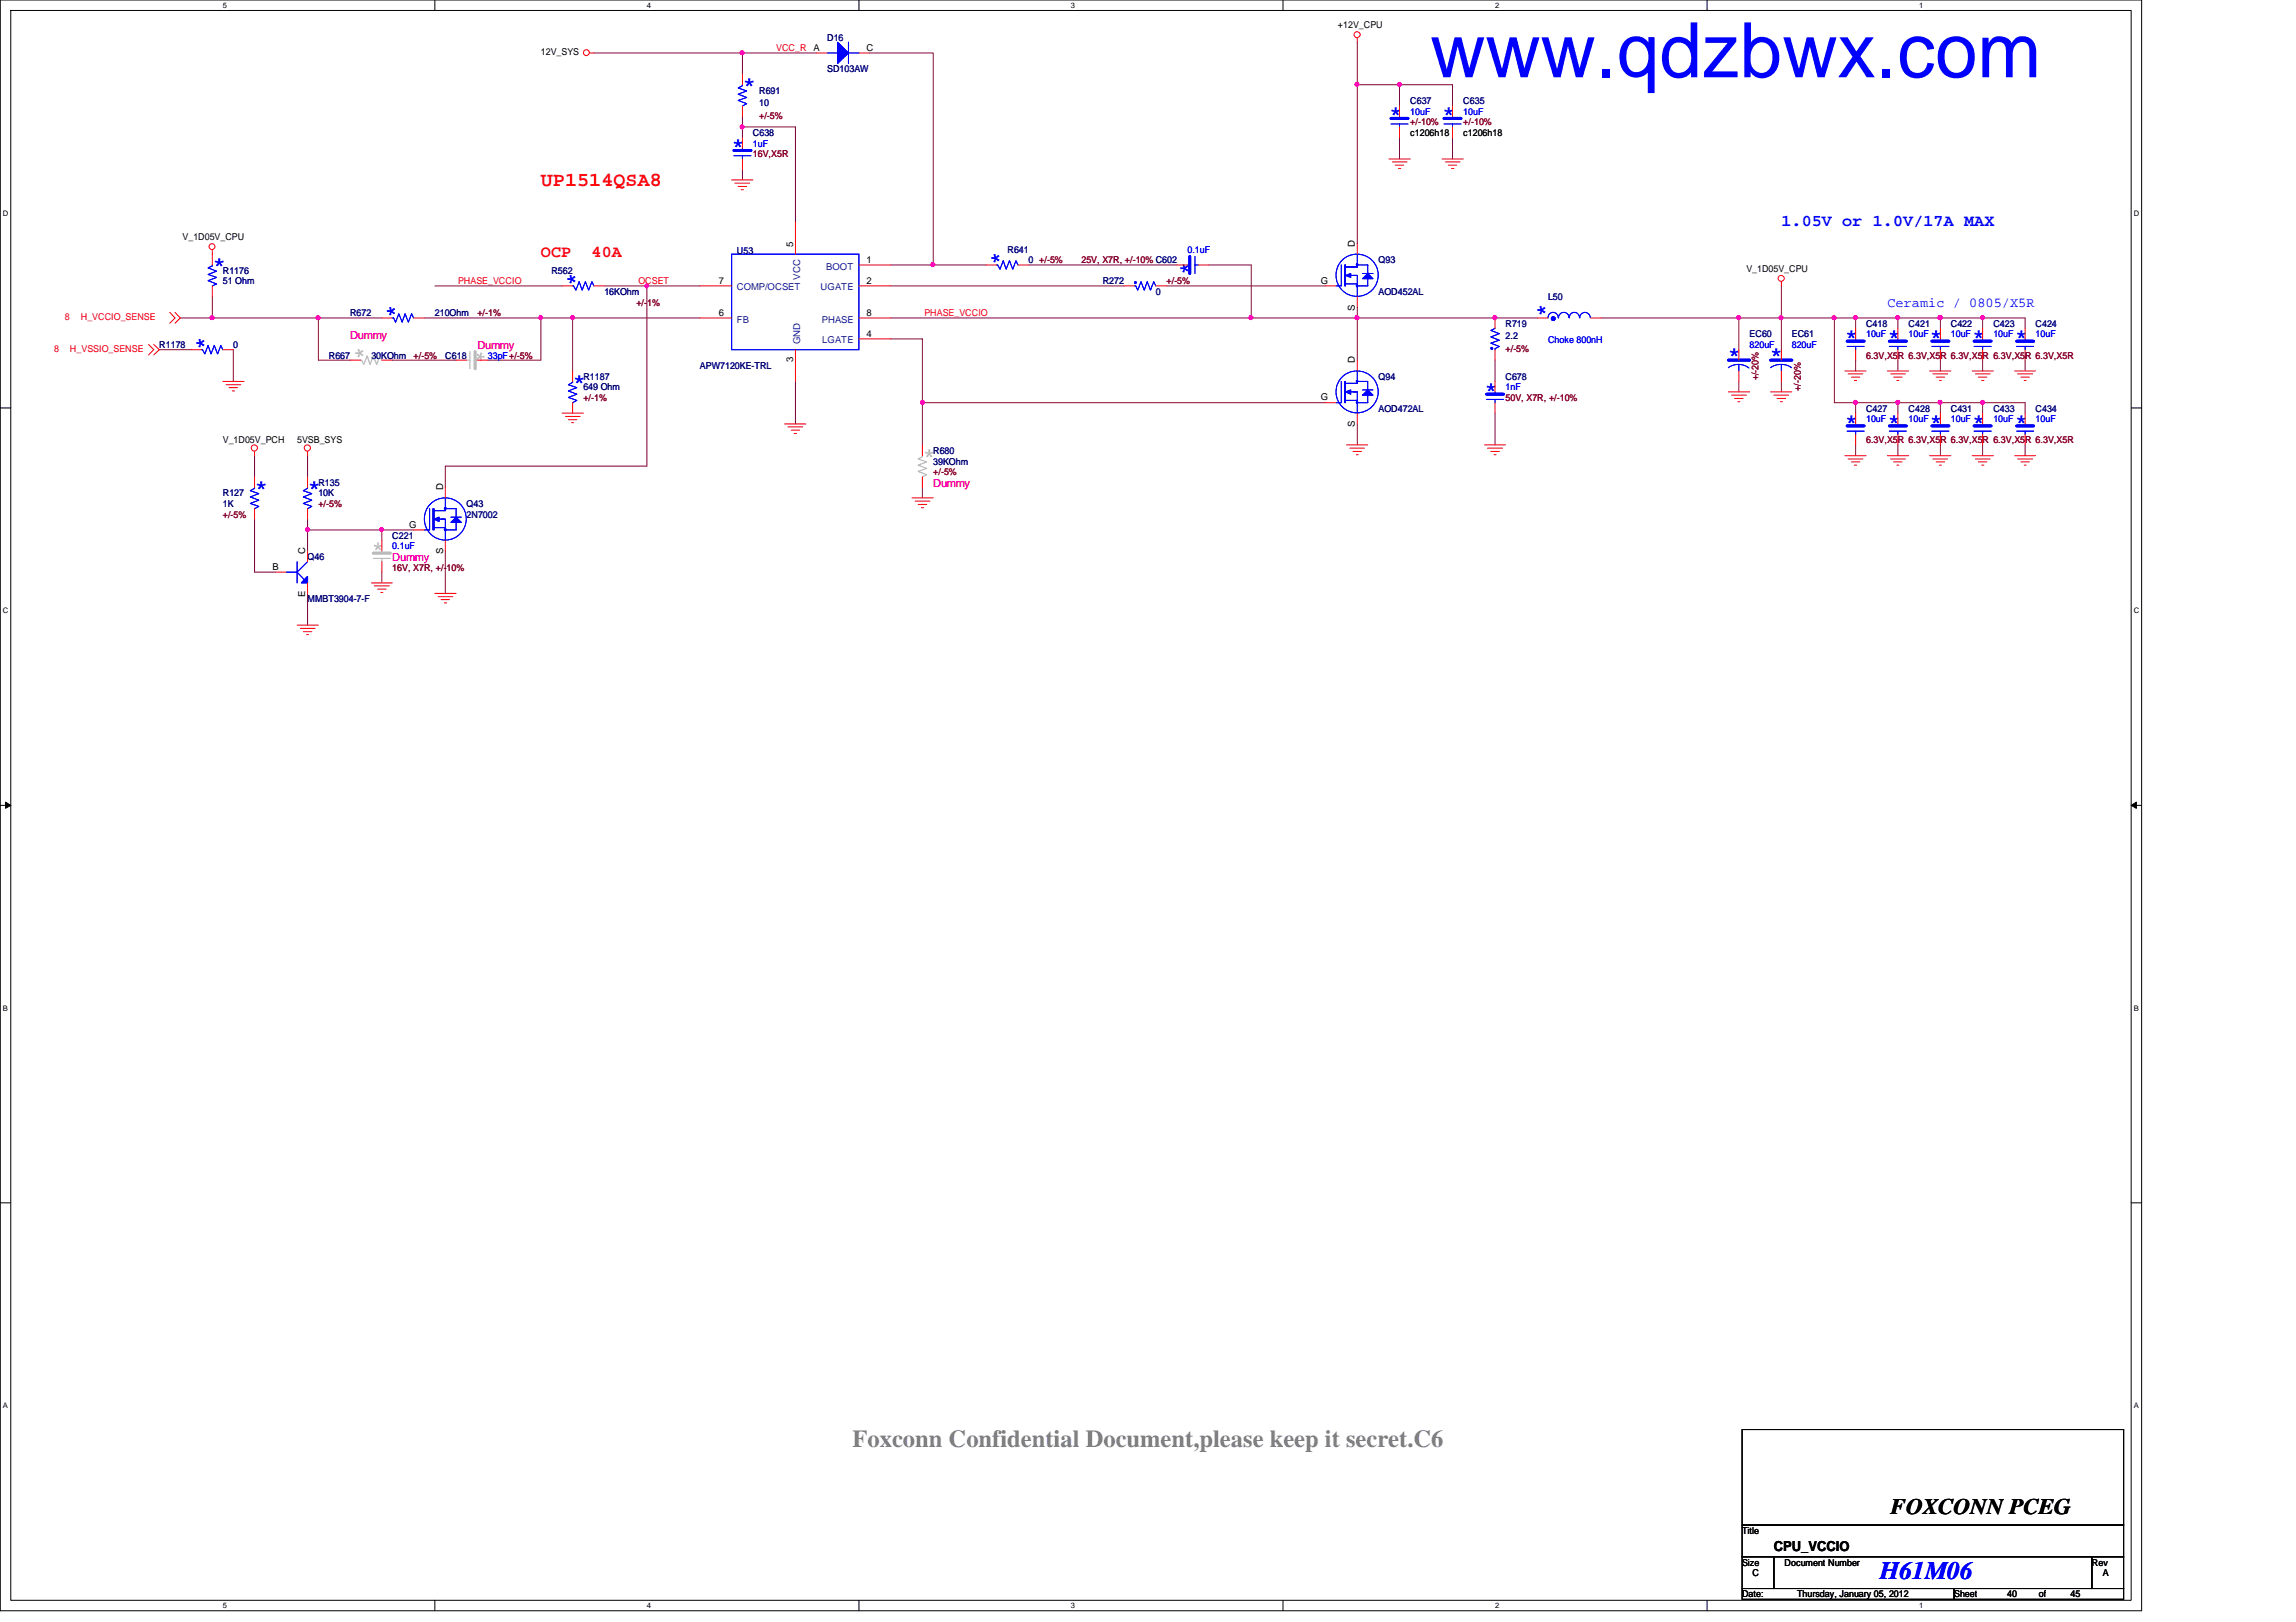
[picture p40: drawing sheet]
<svg xmlns="http://www.w3.org/2000/svg" width="297mm" height="210mm" viewBox="0 0 297 210" stroke-linecap="round" stroke-linejoin="round" font-family="sans-serif">
<defs><g id="words">
<text font-size="9.9" fill="#00f" x="185" y="10">www.qdzbwx.com</text>
<text font-size="3.3" fill="#00f" x="243.2" y="204.4">H61M06</text>
<text font-size="3.2" fill="#808080" x="110.3" y="187.3">Foxconn Confidential Document,please keep it secret.C6</text>
<g font-size="2.9" fill="#00f">
<text x="96.1" y="11.9">*</text>
<text x="179.7" y="15.7">*</text>
<text x="186.6" y="15.7">*</text>
<text x="94.7" y="19.8">*</text>
<text x="27.5" y="35.2">*</text>
<text x="130" y="34.3" transform="rotate(-90 130 34.3)">*</text>
<text x="154.5" y="35.6" transform="rotate(-90 154.5 35.6)">*</text>
<text x="51.9" y="41.1" transform="rotate(-90 51.9 41.1)">*</text>
<text x="75.2" y="37" transform="rotate(-90 75.2 37)">*</text>
<text x="200.7" y="41" transform="rotate(-90 200.7 41)">*</text>
<text x="27.2" y="45.3" transform="rotate(-90 27.2 45.3)">*</text>
<text x="223.5" y="46.9">*</text>
<text x="228.9" y="46.9">*</text>
<text x="238.7" y="44.5">*</text>
<text x="244.2" y="44.5">*</text>
<text x="249.6" y="44.5">*</text>
<text x="255.1" y="44.5">*</text>
<text x="260.6" y="44.5">*</text>
<text x="74.1" y="50.3">*</text>
<text x="192.1" y="51.4">*</text>
<text x="238.7" y="55.5">*</text>
<text x="244.2" y="55.5">*</text>
<text x="249.6" y="55.5">*</text>
<text x="255.1" y="55.5">*</text>
<text x="260.6" y="55.5">*</text>
<text x="32.9" y="64">*</text>
<text x="39.8" y="64">*</text>
</g>
<g font-size="2.9" fill="#c0c0c0">
<text x="47.7" y="46.6" transform="rotate(-90 47.7 46.6)">*</text>
<text x="60.9" y="45.3" transform="rotate(90 60.9 45.3)">*</text>
<text x="119.3" y="59.9">*</text>
<text x="48" y="72">*</text>
</g>
<text font-size="2.9" x="244.6" y="195.9">FOXCONN PCEG</text>
<text font-size="2.6" fill="#f00" x="70" y="24">UP1514QSA8</text>
<text font-size="2.2" fill="#00f" x="230.5" y="29.2">1.05V or 1.0V/17A MAX</text>
<g font-size="2.2" fill="#f00">
<text x="70" y="33.3">OCP</text>
<text x="76.5" y="33.3">40A</text>
</g>
<text font-size="1.8" fill="#00f" x="244.2" y="39.8">Ceramic / 0805/X5R</text>
<text font-size="1.8" x="229.5" y="200.7">CPU_VCCIO</text>
<g font-size="1.4" fill="#ff0080">
<text x="45.3" y="43.8">Dummy</text>
<text x="61.8" y="45.2">Dummy</text>
<text x="120.7" y="63">Dummy</text>
</g>
<text font-size="1.4" fill="#f0f" x="50.8" y="72.6">Dummy</text>
<g font-size="1.2" fill="#000080">
<text x="107" y="5.2">D16</text>
<text x="107" y="9.4">SD103AW</text>
<text x="97.4" y="17.6">C638</text>
<text x="98.2" y="12.1">R691</text>
<text x="98.2" y="13.8">10</text>
<text x="182.5" y="13.5">C637</text>
<text x="189.3" y="13.5">C635</text>
<text x="28.8" y="35.4">R1176</text>
<text x="71.3" y="35.4">R562</text>
<text x="95.3" y="32.8">U53</text>
<text x="130.3" y="32.7">R641</text>
<text x="133.1" y="34">0 +/-5%</text>
<text x="178.3" y="34">Q93</text>
<text x="28.8" y="36.8">51 Ohm</text>
<text x="45.3" y="40.9">R672</text>
<text x="56.3" y="40.9">210Ohm</text>
<text x="78.2" y="38.1">16KOhm</text>
<text x="142.7" y="36.8">R272</text>
<text x="149.5" y="38.1">0</text>
<text x="178.3" y="38.1">AOD452AL</text>
<text x="200.3" y="38.9">L50</text>
<text x="20.6" y="45">R1178</text>
<text x="30.2" y="45">0</text>
<text x="42.5" y="46.4">R667</text>
<text x="48" y="46.4">30KOhm</text>
<text x="57.6" y="46.4">C618</text>
<text x="90.5" y="47.8">APW7120KE-TRL</text>
<text x="194.8" y="42.3">R719</text>
<text x="194.8" y="43.9">2.2</text>
<text x="226.4" y="43.6">EC60</text>
<text x="231.8" y="43.6">EC61</text>
<text x="241.4" y="42.3">C418</text>
<text x="246.9" y="42.3">C421</text>
<text x="252.4" y="42.3">C422</text>
<text x="257.9" y="42.3">C423</text>
<text x="263.4" y="42.3">C424</text>
<text x="75.5" y="49.1">R1187</text>
<text x="75.5" y="50.5">649 Ohm</text>
<text x="178.3" y="49.1">Q94</text>
<text x="178.3" y="53.3">AOD472AL</text>
<text x="194.8" y="49.1">C678</text>
<text x="241.4" y="53.3">C427</text>
<text x="246.9" y="53.3">C428</text>
<text x="252.4" y="53.3">C431</text>
<text x="257.9" y="53.3">C433</text>
<text x="263.4" y="53.3">C434</text>
<text x="120.7" y="58.7">R680</text>
<text x="28.8" y="64.2">R127</text>
<text x="28.8" y="65.6">1K</text>
<text x="41.2" y="62.9">R135</text>
<text x="41.2" y="64.2">10K</text>
<text x="60.4" y="65.6">Q43</text>
<text x="120.7" y="60.1">39KOhm</text>
<text x="50.8" y="69.7">C221</text>
<text x="60.4" y="67">2N7002</text>
<text x="39.8" y="72.4">Q46</text>
<text x="39.8" y="77.9">MMBT3904-7-F</text>
</g>
<g font-size="1.2">
<text x="173.1" y="3.6">+12V_CPU</text>
<text x="70" y="7.2">12V_SYS</text>
<text x="105.2" y="6.6">A</text>
<text x="112.1" y="6.6">C</text>
<text x="182.5" y="17.6">c1206h18</text>
<text x="189.3" y="17.6">c1206h18</text>
<text x="23.6" y="31">V_1D05V_CPU</text>
<text x="102.6" y="31.9" transform="rotate(-90 102.6 31.9)">5</text>
<text x="112.1" y="34">1</text>
<text x="175.3" y="31.9" transform="rotate(-90 175.3 31.9)">D</text>
<text x="225.9" y="35.1">V_1D05V_CPU</text>
<text x="93" y="36.7">7</text>
<text x="93" y="40.9">6</text>
<text x="112.1" y="40.9">8</text>
<text x="112.1" y="36.7">2</text>
<text x="170.9" y="36.7">G</text>
<text x="175.3" y="40.2" transform="rotate(-90 175.3 40.2)">S</text>
<text x="102.6" y="46.9" transform="rotate(-90 102.6 46.9)">3</text>
<text x="112.1" y="43.6">4</text>
<text x="175.3" y="47" transform="rotate(-90 175.3 47)">D</text>
<text x="170.9" y="51.8">G</text>
<text x="28.8" y="57.4">V_1D05V_PCH</text>
<text x="38.4" y="57.4">5VSB_SYS</text>
<text x="175.3" y="55.3" transform="rotate(-90 175.3 55.3)">S</text>
<text x="57.3" y="63.5" transform="rotate(-90 57.3 63.5)">D</text>
<text x="39.5" y="71.7" transform="rotate(-90 39.5 71.7)">C</text>
<text x="53" y="68.3">G</text>
<text x="57.3" y="71.8" transform="rotate(-90 57.3 71.8)">S</text>
<text x="35.3" y="73.7">B</text>
<text x="39.5" y="77.3" transform="rotate(-90 39.5 77.3)">E</text>
<text x="225.4" y="198.5">Title</text>
<text x="225.4" y="202.6">Size</text>
<text x="230.9" y="202.6">Document Number</text>
<text x="270.6" y="202.6">Rev</text>
<text x="225.4" y="206.7">Date:</text>
<text x="226.7" y="204">C</text>
<text x="232.5" y="206.7">Thursday, January 05, 2012</text>
<text x="252.8" y="206.7">Sheet</text>
<text x="259.7" y="206.7">40</text>
<text x="263.8" y="206.7">of</text>
<text x="267.9" y="206.7">45</text>
<text x="272" y="204">A</text>
</g>
<g font-size="1.2" fill="#f00">
<text x="100.4" y="6.6">VCC_R</text>
<text x="8.4" y="41.4">8</text>
<text x="10.5" y="41.4">H_VCCIO_SENSE</text>
<text x="59.3" y="36.7">PHASE_VCCIO</text>
<text x="82.6" y="36.7">OCSET</text>
<text x="119.6" y="40.9">PHASE_VCCIO</text>
<text x="7" y="45.6">8</text>
<text x="9.1" y="45.6">H_VSSIO_SENSE</text>
</g>
<g font-size="1.2" fill="#800000">
<text x="98.2" y="15.4">+/-5%</text>
<text x="182.5" y="16.2">+/-10%</text>
<text x="189.3" y="16.2">+/-10%</text>
<text x="97.4" y="20.3">16V,X5R</text>
<text x="139.9" y="34">25V, X7R, +/-10% C602</text>
<text x="61.8" y="40.9">+/-1%</text>
<text x="82.3" y="39.5">+/-1%</text>
<text x="150.9" y="36.8">+/-5%</text>
<text x="53.5" y="46.4">+/-5%</text>
<text x="194.8" y="45.6">+/-5%</text>
<text x="241.4" y="46.4">6.3V,X5R 6.3V,X5R 6.3V,X5R 6.3V,X5R 6.3V,X5R</text>
<text x="75.5" y="51.9">+/-1%</text>
<text x="194.8" y="51.9">50V, X7R, +/-10%</text>
<text x="227.5" y="49.2" transform="rotate(-90 227.5 49.2)">+/-20%</text>
<text x="233" y="50.6" transform="rotate(-90 233 50.6)">+/-20%</text>
<text x="241.4" y="57.4">6.3V,X5R 6.3V,X5R 6.3V,X5R 6.3V,X5R 6.3V,X5R</text>
<text x="41.2" y="65.6">+/-5%</text>
<text x="120.7" y="61.5">+/-5%</text>
<text x="28.8" y="67">+/-5%</text>
<text x="50.8" y="73.8">16V, X7R, +/-10%</text>
</g>
<g font-size="1.2" fill="#00f">
<text x="182.5" y="14.9">10uF</text>
<text x="189.3" y="14.9">10uF</text>
<text x="97.4" y="19">1uF</text>
<text x="153.6" y="32.7">0.1uF</text>
<text x="63.1" y="46.4">33pF+/-5%</text>
<text x="200.3" y="44.4">Choke 800nH</text>
<text x="226.4" y="45">820uF</text>
<text x="231.8" y="45">820uF</text>
<text x="241.4" y="43.6">10uF</text>
<text x="246.9" y="43.6">10uF</text>
<text x="252.4" y="43.6">10uF</text>
<text x="257.9" y="43.6">10uF</text>
<text x="263.4" y="43.6">10uF</text>
<text x="194.8" y="50.5">1nF</text>
<text x="241.4" y="54.6">10uF</text>
<text x="246.9" y="54.6">10uF</text>
<text x="252.4" y="54.6">10uF</text>
<text x="257.9" y="54.6">10uF</text>
<text x="263.4" y="54.6">10uF</text>
<text x="50.8" y="71.1">0.1uF</text>
</g>
<g font-size="1.2" fill="#004080">
<text x="106.9" y="34.9">BOOT</text>
<text x="95.3" y="37.6">COMP/OCSET</text>
<text x="95.3" y="41.7">FB</text>
<text x="103.5" y="36.2" transform="rotate(-90 103.5 36.2)">VCC</text>
<text x="106.2" y="37.6">UGATE</text>
<text x="106.3" y="41.7">PHASE</text>
<text x="103.5" y="44.6" transform="rotate(-90 103.5 44.6)">GND</text>
<text x="106.4" y="44.4">LGATE</text>
</g>
<g font-size="1">
<text x="28.8" y="1">5</text>
<text x="83.7" y="1">4</text>
<text x="138.6" y="1">3</text>
<text x="193.4" y="1">2</text>
<text x="248.3" y="1">1</text>
<text x=".4" y="27.9">D</text>
<text x="276.1" y="27.9">D</text>
<text x=".4" y="79.4">C</text>
<text x="276.1" y="79.4">C</text>
<text x=".4" y="130.8">B</text>
<text x="276.1" y="130.8">B</text>
<text x=".4" y="182.2">A</text>
<text x="276.1" y="182.2">A</text>
<text x="28.8" y="208.1">5</text>
<text x="83.7" y="208.1">4</text>
<text x="138.6" y="208.1">3</text>
<text x="193.4" y="208.1">2</text>
<text x="248.3" y="208.1">1</text>
</g>
</g></defs>
<path d="M0 0h277.1v208.4h-277.1zM1.4 1.4h274.3v205.7h-274.3z" fill="none" stroke="#000" stroke-width=".13"/>
<g fill="#fff">
<path d="M28.8 .1h.6v1.1h-.6z"/>
<path d="M28.8 207.2h.6v1.1h-.6z"/>
</g>
<path d="M56.3 0v1.4M56.3 207.1v1.3" fill="none" stroke="#000" stroke-width=".13"/>
<g fill="#fff">
<path d="M83.7 .1h.5v1.1h-.5z"/>
<path d="M83.7 207.2h.5v1.1h-.5z"/>
</g>
<path d="M111.1 0v1.4M111.1 207.1v1.3" fill="none" stroke="#000" stroke-width=".13"/>
<g fill="#fff">
<path d="M138.6 .1h.5v1.1h-.5z"/>
<path d="M138.6 207.2h.5v1.1h-.5z"/>
</g>
<path d="M166 0v1.4M166 207.1v1.3" fill="none" stroke="#000" stroke-width=".13"/>
<g fill="#fff">
<path d="M193.4 .1h.6v1.1h-.6z"/>
<path d="M193.4 207.2h.6v1.1h-.6z"/>
</g>
<path d="M220.8 0v1.4M220.8 207.1v1.3" fill="none" stroke="#000" stroke-width=".13"/>
<g fill="#fff">
<path d="M248.3 .1h.5v1.1h-.5z"/>
<path d="M248.3 207.2h.5v1.1h-.5z"/>
<path d="M.4 27.1h.7v1.1h-.7z"/>
<path d="M276.1 27.1h.7v1.1h-.7z"/>
<path d="M.4 78.5h.7v1.1h-.7z"/>
<path d="M276.1 78.5h.7v1.1h-.7z"/>
</g>
<path d="M0 52.8h1.4M275.7 52.8h1.4" fill="none" stroke="#000" stroke-width=".13"/>
<g fill="#fff">
<path d="M.4 129.9h.6v1.1h-.6z"/>
<path d="M276.1 129.9h.6v1.1h-.6z"/>
</g>
<path d="M0 104.2h1.4M.7 103.8l.7 .4-.7 .4zM275.7 104.2h1.4M275.7 104.2l.7-.4v.8z" fill="none" stroke="#000" stroke-width=".13"/>
<path d="M.7 103.8l.7 .4-.7 .4zM275.7 104.2l.7-.4v.8z" fill="#000"/>
<g fill="#fff">
<path d="M.4 181.4h.6v1.1h-.6z"/>
<path d="M276.1 181.4h.6v1.1h-.6z"/>
</g>
<path d="M0 155.7h1.4M275.7 155.7h1.4" fill="none" stroke="#000" stroke-width=".13"/>
<path d="M240.1 41.1v1.4M251 41.1h11v1.4M256.5 46.6v1.4" fill="none" stroke="#800040" stroke-width=".13"/>
<circle cx="256.5" cy="41.1" r=".26" fill="#f0f"/>
<circle cx="256.5" cy="41.1" r=".26" fill="none" stroke="#f0f" stroke-width=".13"/>
<circle cx="251" cy="41.1" r=".26" fill="#f0f"/>
<circle cx="251" cy="41.1" r=".26" fill="none" stroke="#f0f" stroke-width=".13"/>
<path d="M240.1 46.6v1.4M240.1 41.1h5.4M256.5 41.1v1.4M262 46.6v1.4" fill="none" stroke="#800040" stroke-width=".13"/>
<circle cx="245.5" cy="41.1" r=".26" fill="#f0f"/>
<circle cx="245.5" cy="41.1" r=".26" fill="none" stroke="#f0f" stroke-width=".13"/>
<circle cx="240" cy="41.1" r=".26" fill="#f0f"/>
<circle cx="240" cy="41.1" r=".26" fill="none" stroke="#f0f" stroke-width=".13"/>
<path d="M245.5 41.1v1.4M245.5 46.6v1.4M251 46.6v1.4M251 41.1v1.4" fill="none" stroke="#800040" stroke-width=".13"/>
<circle cx="251" cy="41.1" r=".26" fill="#f0f"/>
<circle cx="251" cy="41.1" r=".26" fill="none" stroke="#f0f" stroke-width=".13"/>
<path d="M96.1 16.4v1.4M56.3 37h16.4M115.2 37h30.2M175.6 39.8v1.3M115.2 41.1h46.7M119.3 43.9v8.2M193.4 46.6v2.8M245.5 41.1h5.5" fill="none" stroke="#800040" stroke-width=".13"/>
<circle cx="96" cy="16.4" r=".26" fill="#f0f"/>
<circle cx="96" cy="16.4" r=".26" fill="none" stroke="#f0f" stroke-width=".13"/>
<path d="M76.8 6.9h19.3v2.7M96.1 6.9h9.5M102.9 16.4v12.4M112.5 6.9h8.2v27.4h-5.5M96.1 21.9v1.4M102.9 49.4v5.5M115.2 43.9h4.1M175.6 41.1v5.5" fill="none" stroke="#800040" stroke-width=".13"/>
<circle cx="96" cy="6.8" r=".26" fill="#f0f"/>
<circle cx="96" cy="6.8" r=".26" fill="none" stroke="#f0f" stroke-width=".13"/>
<path d="M54.9 41.1h15.1v5.5M74.1 41.1h16.4" fill="none" stroke="#800040" stroke-width=".13"/>
<circle cx="74.1" cy="41.1" r=".26" fill="#f0f"/>
<circle cx="74.1" cy="41.1" r=".26" fill="none" stroke="#f0f" stroke-width=".13"/>
<path d="M49.4 41.1h-8.2v5.5h4.1" fill="none" stroke="#800040" stroke-width=".13"/>
<circle cx="41.1" cy="41.1" r=".26" fill="#f0f"/>
<circle cx="41.1" cy="41.1" r=".26" fill="none" stroke="#f0f" stroke-width=".13"/>
<path d="M193.4 41.1h5.5" fill="none" stroke="#800040" stroke-width=".13"/>
<path d="M193.2 40.9h.2l.2 .1-.1 .3-.1 .1-.2-.1z" fill-rule="evenodd" fill="#f0f"/>
<path d="M193.2 40.9h.2l.2 .1-.1 .3-.1 .1-.2-.1z" fill="none" stroke="#f0f" stroke-width=".13"/>
<path d="M96.1 15.1v1.3h6.8M83.7 37h6.8M161.9 34.3v6.8M50.8 46.6h8.2M63.1 46.6h6.9M175.6 41.1h17.8M175.6 54.9v2.7" fill="none" stroke="#800040" stroke-width=".13"/>
<path d="M193.2 40.9h.2l.2 .1-.1 .3-.1 .1-.2-.1z" fill-rule="evenodd" fill="#f0f"/>
<path d="M193.2 40.9h.2l.2 .1-.1 .3-.1 .1-.2-.1z" fill="none" stroke="#f0f" stroke-width=".13"/>
<path d="M161.9 41.1h13.7" fill="none" stroke="#800040" stroke-width=".13"/>
<circle cx="161.8" cy="41.1" r=".26" fill="#f0f"/>
<circle cx="161.8" cy="41.1" r=".26" fill="none" stroke="#f0f" stroke-width=".13"/>
<circle cx="175.6" cy="41.1" r=".26" fill="#f0f"/>
<circle cx="175.6" cy="41.1" r=".26" fill="none" stroke="#f0f" stroke-width=".13"/>
<path d="M175.6 11v20.5M150.9 37h20.6" fill="none" stroke="#800040" stroke-width=".13"/>
<circle cx="175.6" cy="10.9" r=".26" fill="#f0f"/>
<circle cx="175.6" cy="10.9" r=".26" fill="none" stroke="#f0f" stroke-width=".13"/>
<path d="M175.6 11h12.3" fill="none" stroke="#800040" stroke-width=".13"/>
<circle cx="181.1" cy="10.9" r=".26" fill="#f0f"/>
<circle cx="181.1" cy="10.9" r=".26" fill="none" stroke="#f0f" stroke-width=".13"/>
<path d="M181.1 11v2.7M181.1 17.8v2.8M187.9 17.8v2.8M187.9 11v2.7M230.5 37v4.1M119.3 52.1h52.2M193.4 53.5v4.1" fill="none" stroke="#800040" stroke-width=".13"/>
<circle cx="119.3" cy="52.1" r=".26" fill="#f0f"/>
<circle cx="119.3" cy="52.1" r=".26" fill="none" stroke="#f0f" stroke-width=".13"/>
<path d="M175.6 5.5v5.5M27.5 38.4v2.7h13.7M133.1 34.3h19.2M156.4 34.3h5.5M20.6 45.3h4.1M30.2 45.3v4.1" fill="none" stroke="#800040" stroke-width=".13"/>
<circle cx="27.4" cy="41.1" r=".26" fill="#f0f"/>
<circle cx="27.4" cy="41.1" r=".26" fill="none" stroke="#f0f" stroke-width=".13"/>
<path d="M23.3 41.1h4.2M225 49.4v1.3M230.5 49.4v1.3M230.5 41.1v4.2" fill="none" stroke="#800040" stroke-width=".13"/>
<circle cx="230.4" cy="41.1" r=".26" fill="#f0f"/>
<circle cx="230.4" cy="41.1" r=".26" fill="none" stroke="#f0f" stroke-width=".13"/>
<path d="M225 41.1v4.2" fill="none" stroke="#800040" stroke-width=".13"/>
<circle cx="225" cy="41.1" r=".26" fill="#f0f"/>
<circle cx="225" cy="41.1" r=".26" fill="none" stroke="#f0f" stroke-width=".13"/>
<path d="M83.7 37v23.3M207.1 41.1h23.4" fill="none" stroke="#800040" stroke-width=".13"/>
<path d="M83.5 36.8l.1-.1 .3 .2-.1 .3-.2 .1-.1-.1z" fill-rule="evenodd" fill="#f0f"/>
<path d="M83.5 36.8l.1-.1 .3 .2-.1 .3-.2 .1-.1-.1z" fill="none" stroke="#f0f" stroke-width=".13"/>
<path d="M78.2 37h5.5M39.8 68.6v2.7M57.6 60.3h26.1" fill="none" stroke="#800040" stroke-width=".13"/>
<circle cx="39.8" cy="68.5" r=".26" fill="#f0f"/>
<circle cx="39.8" cy="68.5" r=".26" fill="none" stroke="#f0f" stroke-width=".13"/>
<path d="M32.9 59v2.7M39.8 59v2.7M32.9 74h2.8M39.8 67.2v1.4M49.4 74v1.4M53.5 68.6h-4.1v1.3M57.6 71.3v5.5M57.6 60.3v2.8" fill="none" stroke="#800040" stroke-width=".13"/>
<path d="M49.2 68.3h.2l.2 .1-.1 .3-.1 .1-.2-.1z" fill-rule="evenodd" fill="#f0f"/>
<path d="M49.2 68.3h.2l.2 .1-.1 .3-.1 .1-.2-.1z" fill="none" stroke="#f0f" stroke-width=".13"/>
<path d="M240.1 41.1h-2.8v11M240.1 57.6v1.4M245.5 57.6v1.4M251 57.6v1.4M256.5 57.6v1.4M262 57.6v1.4M32.9 67.2v6.8M39.8 68.6h9.6M39.8 76.8v4.1" fill="none" stroke="#800040" stroke-width=".13"/>
<circle cx="237.3" cy="41.1" r=".26" fill="#f0f"/>
<circle cx="237.3" cy="41.1" r=".26" fill="none" stroke="#f0f" stroke-width=".13"/>
<path d="M230.5 41.1h6.8M237.3 52.1h2.8M256.5 52.1v1.4M262 52.1v1.4" fill="none" stroke="#800040" stroke-width=".13"/>
<circle cx="256.5" cy="52.1" r=".26" fill="#f0f"/>
<circle cx="256.5" cy="52.1" r=".26" fill="none" stroke="#f0f" stroke-width=".13"/>
<path d="M251 52.1v1.4M256.5 52.1h5.5" fill="none" stroke="#800040" stroke-width=".13"/>
<circle cx="251" cy="52.1" r=".26" fill="#f0f"/>
<circle cx="251" cy="52.1" r=".26" fill="none" stroke="#f0f" stroke-width=".13"/>
<path d="M245.5 52.1v1.4M251 52.1h5.5" fill="none" stroke="#800040" stroke-width=".13"/>
<circle cx="245.5" cy="52.1" r=".26" fill="#f0f"/>
<circle cx="245.5" cy="52.1" r=".26" fill="none" stroke="#f0f" stroke-width=".13"/>
<path d="M240.1 52.1v1.4M245.5 52.1h5.5" fill="none" stroke="#800040" stroke-width=".13"/>
<circle cx="240" cy="52.1" r=".26" fill="#f0f"/>
<circle cx="240" cy="52.1" r=".26" fill="none" stroke="#f0f" stroke-width=".13"/>
<path d="M70 41.1h4.1v6.9M240.1 52.1h5.4" fill="none" stroke="#800040" stroke-width=".13"/>
<path d="M69.8 40.9h.1l.2 .1v.3l-.2 .1-.1-.1z" fill-rule="evenodd" fill="#f0f"/>
<path d="M69.8 40.9h.1l.2 .1v.3l-.2 .1-.1-.1z" fill="none" stroke="#f0f" stroke-width=".13"/>
<path d="M120.7 34.3h6.9" fill="none" stroke="#800040" stroke-width=".13"/>
<circle cx="120.7" cy="34.2" r=".26" fill="#f0f"/>
<circle cx="120.7" cy="34.2" r=".26" fill="none" stroke="#f0f" stroke-width=".13"/>
<path d="M119.3 52.1v5.5M119.3 63.1v1.3" fill="none" stroke="#800040" stroke-width=".13"/>
<g fill="none" stroke="#f00" stroke-width=".13">
<path d="M76.3 6.9h.5M96.1 17.8v1.4M175.6 4.9v.6M27.5 32.3v.6M94.7 23.3h2.7M95.1 23.7h1.9M95.5 24.1h1.1M95.9 24.6h.3M96.1 20.6v1.3M179.7 20.6h2.8M180.1 21h1.9M180.5 21.4h1.1"/>
<path d="M180.9 21.8h.3M186.6 20.6h2.7M187 21h1.9M187.4 21.4h1.1M187.8 21.8h.3M230.5 36.4v.6M19.2 44.6l.7 .7-.7 .6M19.9 44.6l.7 .7-.7 .6M22 40.4l.6 .7-.6 .7M22.6 40.4l.7 .7-.7 .7M28.8 49.4h2.8M29.2 49.8h2"/>
<path d="M29.6 50.2h1.1M30.1 50.6h.2M32.9 58.4v.6M39.8 58.4v.6M72.7 53.5h2.8M73.1 53.9h2M73.5 54.3h1.1M74 54.7h.2M101.5 54.9h2.8M101.9 55.2h1.9M102.4 55.7h1.1M102.7 56.1h.3"/>
<path d="M174.2 57.6h2.7M174.6 58h1.9M175 58.4h1.1M175.5 58.8h.2M192.1 57.6h2.7M192.4 58h2M192.9 58.4h1.1M193.3 58.8h.2M223.6 50.7h2.8M224 51.1h1.9M224.4 51.6h1.1M224.8 52h.3"/>
<path d="M229.1 50.7h2.7M229.5 51.1h1.9M229.9 51.6h1.1M230.3 52h.3M238.7 48h2.7M238.7 59h2.7M239.1 48.4h1.9M239.1 59.4h1.9M239.5 48.8h1.1M239.5 59.8h1.1M239.9 49.2h.3M244.2 48h2.7"/>
<path d="M244.2 59h2.7M244.6 48.4h1.9M244.6 59.4h1.9M245 48.8h1.1M245 59.8h1.1M245.4 49.2h.3M249.6 48h2.8M249.6 59h2.8M250.1 48.4h1.9M250.1 59.4h1.9M250.5 48.8h1.1M250.5 59.8h1.1"/>
<path d="M250.9 49.2h.3M255.1 48h2.8M255.1 59h2.8M255.6 48.4h1.9M255.6 59.4h1.9M255.9 48.8h1.1M255.9 59.8h1.1M256.4 49.2h.3M260.6 48h2.8M260.6 59h2.8M261 48.4h2M261 59.4h2"/>
<path d="M261.4 48.8h1.1M261.4 59.8h1.1M261.9 49.2h.2M48 75.4h2.8M48.4 75.8h2M48.8 76.2h1.1M49.3 76.7h.2M56.3 76.8h2.7M56.7 77.2h1.9M57.1 77.6h1.1M57.5 78h.3M118 64.4h2.7"/>
<path d="M118.4 64.9h1.9M118.8 65.3h1.1M119.2 65.7h.3M239.9 60.2h.3M245.4 60.2h.3M250.9 60.2h.3M256.4 60.2h.3M261.9 60.2h.2M38.4 80.9h2.8M38.9 81.3h1.9M39.2 81.7h1.1M39.7 82.1h.2"/>
<circle cx="75.9" cy="6.8" r=".38"/>
<circle cx="175.6" cy="4.5" r=".39"/>
<circle cx="27.4" cy="31.9" r=".38"/>
<circle cx="230.4" cy="36" r=".39"/>
<circle cx="32.9" cy="58" r=".4"/>
<circle cx="39.8" cy="58" r=".4"/>
</g>
<path d="M225.4 185h49.3v12.4h-49.3zM225.4 197.4h49.3v4.1h-49.3zM225.4 201.5h4.1v4.1h-4.1zM225.4 205.6h27.4v1.4h-27.4zM229.5 201.5h41.1v4.1h-41.1zM252.8 205.6h21.9v1.4h-21.9zM270.6 201.5h4.1v4.1h-4.1z" fill="none" stroke="#000" stroke-width=".13"/>
<path d="M96.1 19.2v.3M95 20.2h2.2M96.1 20.2v.4" fill="none" stroke="#00f" stroke-width=".13"/>
<path d="M95 19.5h2.2" fill="none" stroke="#00f" stroke-width=".38"/>
<path d="M39.4 75l.4-.4v.8h-.8z" fill-rule="evenodd" fill="#00f"/>
<path d="M37 74h1.4M38.4 72.7v2.7M39.4 75l.4-.4v.8h-.8zM39.8 72.7l-1.4 1.3 1 1" fill="none" stroke="#00f" stroke-width=".13"/>
<path d="M39.4 75l.4-.4v.8h-.8z" fill-rule="evenodd" fill="#00f"/>
<path d="M193.4 42.5l-.5 .3 1.1 .4-1.1 .4 1.1 .4-1.1 .4 1.1 .4-.6 .3v.2M249.9 44.8h2.2M251 43.9v.3M251 44.8v.5M37 74h1.4M38.4 72.7v2.7M39.4 75l.4-.4v.8h-.8zM39.8 72.7l-1.4 1.3 1 1" fill="none" stroke="#00f" stroke-width=".13"/>
<path d="M251 42.5v1.4M251 45.3v1.3M35.7 74h1.3M39.8 75.4v1.4M39.8 71.3v1.4" fill="none" stroke="#f00" stroke-width=".13"/>
<path d="M249.9 44.2h2.2" fill="none" stroke="#00f" stroke-width=".38"/>
<path d="M192.9 45h.2v.2h-.2z" fill-rule="evenodd" fill="#00f"/>
<path d="M192.9 45h.2v.2h-.2zM193.4 42.5l-.5 .3 1.1 .4-1.1 .4 1.1 .4-1.1 .4 1.1 .4-.6 .3v.2" fill="none" stroke="#00f" stroke-width=".13"/>
<path d="M192.9 45h.2v.2h-.2z" fill-rule="evenodd" fill="#00f"/>
<g fill="none" stroke="#00f" stroke-width=".13">
<path d="M96.1 11v.1l-.6 .3 1.1 .4-1.1 .4 1.1 .4-1.1 .4 1.1 .4-.5 .3M186.8 16h2.2M187.9 15.1v.2M187.9 16v.4M192.9 45h.2v.2h-.2zM229.1 47.6a2.38 2.38 0 0 1 2.7 0M230.5 47.2v.8M239 55.8h2.2M240.1 54.9v.2M240.1 55.8v.4M260.9 44.8h2.2M262 43.9v.3"/>
<path d="M262 44.8v.5M39.8 63.1v.1l-.6 .3 1.1 .4-1.1 .4 1.1 .4-1.1 .5 1.1 .3-.5 .3"/>
</g>
<g fill="none" stroke="#f00" stroke-width=".13">
<path d="M96.1 9.6v1.4M96.1 13.7v1.4M187.9 13.7v1.4M187.9 16.4v1.4M193.4 45.3v1.3M193.4 41.1v1.4M230.5 48v1.4M230.5 45.3v1.3M240.1 53.5v1.4M240.1 56.2v1.4M262 42.5v1.4M262 45.3v1.3"/>
<path d="M39.8 61.7v1.4M39.8 65.8v1.4"/>
</g>
<path d="M186.8 15.3h2.2M229.1 46.6h2.7M239 55.1h2.2M260.9 44.2h2.2" fill="none" stroke="#00f" stroke-width=".38"/>
<path d="M174.1 50.7l.6-.2v.5z" fill-rule="evenodd" fill="#00f"/>
<path d="M173.5 49.4v2.7h-.7M173.9 49.4v2.7M174.1 50.7l.6-.2v.5zM174.1 49.4v2.7M174.1 49.6h1.5h-1.4M174.7 50.7h.9M175 50.7h.6v2.8" fill="none" stroke="#00f" stroke-width=".13"/>
<path d="M176.9 50.5l.7 .6h-1.3z" fill="#00f"/>
<path d="M174.1 51.8h1.5M175.6 49.4h1.3v1.1M175.6 48v1.6M176.3 50.5h1.3M176.9 50.5l.7 .6h-1.3zM176.9 51.1v1h-1.3" fill="none" stroke="#00f" stroke-width=".13"/>
<path d="M175.5 49.3h.1v.1h-.1z" fill-rule="evenodd" fill="#00f"/>
<path d="M175.5 49.3h.1v.1h-.1z" fill="none" stroke="#00f" stroke-width=".13"/>
<path d="M175.5 52h.1v.1h-.1z" fill-rule="evenodd" fill="#00f"/>
<g fill="none" stroke="#00f" stroke-width=".13">
<path d="M175.5 52h.1v.1h-.1z"/>
<circle cx="175.6" cy="50.7" r="2.73"/>
</g>
<path d="M174.1 50.7l.6-.2v.5z" fill-rule="evenodd" fill="#00f"/>
<path d="M173.5 49.4v2.7h-.7M173.9 49.4v2.7M174.1 50.7l.6-.2v.5zM174.1 49.4v2.7M174.1 49.6h1.5h-1.4M174.7 50.7h.9M175 50.7h.6v2.8" fill="none" stroke="#00f" stroke-width=".13"/>
<path d="M176.9 50.5l.7 .6h-1.3z" fill="#00f"/>
<path d="M174.1 51.8h1.5M175.6 49.4h1.3v1.1M175.6 48v1.6M176.3 50.5h1.3M176.9 50.5l.7 .6h-1.3zM176.9 51.1v1h-1.3" fill="none" stroke="#00f" stroke-width=".13"/>
<path d="M175.5 49.3h.1v.1h-.1z" fill-rule="evenodd" fill="#00f"/>
<path d="M175.5 49.3h.1v.1h-.1z" fill="none" stroke="#00f" stroke-width=".13"/>
<path d="M175.5 52h.1v.1h-.1z" fill-rule="evenodd" fill="#00f"/>
<g fill="none" stroke="#00f" stroke-width=".13">
<path d="M175.5 52h.1v.1h-.1zM201.6 41.1a.66 .66 0 0 0-.7-.7 .66 .66 0 0 0-.6 .7M203 41.1a.68 .68 0 0 0-.7-.7 .68 .68 0 0 0-.7 .7M204.3 41.1a.66 .66 0 0 0-.6-.7 .66 .66 0 0 0-.7 .7M205.7 41.1a.68 .68 0 0 0-.7-.7 .68 .68 0 0 0-.6 .7M239 44.8h2.2M240.1 43.9v.3M240.1 44.8v.5M244.4 55.8h2.2M245.5 54.9v.2M245.5 55.8v.4"/>
<circle cx="175.6" cy="50.7" r="2.73"/>
</g>
<path d="M171.5 52.1h1.3M175.6 46.6v1.4M175.6 53.5v1.4M240.1 42.5v1.4M240.1 45.3v1.3M245.5 53.5v1.4M245.5 56.2v1.4M49.4 69.9v1.4M49.4 72.7v1.3" fill="none" stroke="#f00" stroke-width=".13"/>
<path d="M239 44.2h2.2M244.4 55.1h2.2" fill="none" stroke="#00f" stroke-width=".38"/>
<path d="M48.3 72.3h2.2M49.4 71.3v.3M49.4 72.3v.4" fill="none" stroke="#c0c0c0" stroke-width=".13"/>
<path d="M48.3 71.6h2.2" fill="none" stroke="#c0c0c0" stroke-width=".38"/>
<circle cx="201" cy="41.2" r=".26" fill="#00f"/>
<g fill="none" stroke="#00f" stroke-width=".13">
<path d="M201.6 41.1a.66 .66 0 0 0-.7-.7 .66 .66 0 0 0-.6 .7M203 41.1a.68 .68 0 0 0-.7-.7 .68 .68 0 0 0-.7 .7M204.3 41.1a.66 .66 0 0 0-.6-.7 .66 .66 0 0 0-.7 .7M205.7 41.1a.68 .68 0 0 0-.7-.7 .68 .68 0 0 0-.6 .7"/>
<circle cx="201" cy="41.2" r=".26"/>
</g>
<circle cx="201" cy="41.2" r=".26" fill="#00f"/>
<g fill="none" stroke="#00f" stroke-width=".13">
<path d="M180 16h2.2M181.1 15.1v.2M181.1 16v.4M27.5 34.3v.1l-.6 .3 1.1 .4-1.1 .4 1.1 .4-1.1 .4 1.1 .4-.5 .3M128.9 34.3h.2l.3 .5 .4-1.1 .4 1.1 .4-1.1 .4 1.1 .4-1.1 .3 .6M146.8 37h.1l.3 .5 .4-1.1 .4 1.1 .4-1.1 .4 1.1 .5-1.1 .2 .6M244.4 44.8h2.2M245.5 43.9v.3M245.5 44.8v.5M249.9 55.8h2.2M251 54.9v.2M251 55.8v.4"/>
<path d="M255.4 55.8h2.2M256.5 54.9v.2M256.5 55.8v.4"/>
<circle cx="201" cy="41.2" r=".26"/>
</g>
<g fill="none" stroke="#f00" stroke-width=".13">
<path d="M181.1 13.7v1.4M181.1 16.4v1.4M27.5 32.9v1.4M27.5 37v1.4M127.6 34.3h1.3M131.7 34.3h1.4M59 46.6h1.4M61.8 46.6h1.3M119.3 57.6v1.4M198.9 41.1h1.4M205.8 41.1h1.3M245.5 42.5v1.4"/>
<path d="M245.5 45.3v1.3M251 53.5v1.4M251 56.2v1.4M256.5 53.5v1.4M256.5 56.2v1.4M119.3 61.7v1.4"/>
</g>
<path d="M180 15.3h2.2M244.4 44.2h2.2M249.9 55.1h2.2M255.4 55.1h2.2" fill="none" stroke="#00f" stroke-width=".38"/>
<path d="M60.4 46.6h.4M60.8 45.5v2.2M61.5 46.6h.3M119.3 59v.1l-.5 .3 1.1 .4-1.1 .4 1.1 .4-1.1 .4 1.1 .4-.6 .3" fill="none" stroke="#c0c0c0" stroke-width=".13"/>
<path d="M61.5 45.5v2.2" fill="none" stroke="#c0c0c0" stroke-width=".38"/>
<path d="M146.8 36.5h.2v.2h-.2z" fill-rule="evenodd" fill="#00f"/>
<path d="M146.8 37h.1l.3 .5 .4-1.1 .4 1.1 .4-1.1 .4 1.1 .5-1.1 .2 .6M146.8 36.5h.2v.2h-.2z" fill="none" stroke="#00f" stroke-width=".13"/>
<path d="M146.8 36.5h.2v.2h-.2z" fill-rule="evenodd" fill="#00f"/>
<path d="M146.8 36.5h.2v.2h-.2zM26.1 45.3h.1l.3 .5 .4-1.1 .4 1.1 .4-1.1 .4 1.1 .5-1.1 .2 .6M50.8 41.1h.1l.3 .6 .4-1.1 .4 1.1 .4-1.1 .4 1.1 .5-1.1 .2 .5M74.1 49.4v.1l-.6 .3 1.1 .4-1.1 .4 1.1 .4-1.1 .4 1.1 .4-.5 .3M255.4 44.8h2.2M256.5 43.9v.3M256.5 44.8v.5M260.9 55.8h2.2M262 54.9v.2M262 55.8v.4M32.9 63.1v.1l-.5 .3 1.1 .4-1.1 .4 1.1 .4-1.1 .5 1.1 .3-.6 .3" fill="none" stroke="#00f" stroke-width=".13"/>
<g fill="none" stroke="#f00" stroke-width=".13">
<path d="M145.4 37h1.4M149.5 37h1.4M24.7 45.3h1.4M28.8 45.3h1.4M49.4 41.1h1.4M53.5 41.1h1.4M74.1 48v1.4M74.1 52.1v1.4M256.5 42.5v1.4M256.5 45.3v1.3M262 53.5v1.4M262 56.2v1.4"/>
<path d="M32.9 61.7v1.4M32.9 65.8v1.4"/>
</g>
<path d="M255.4 44.2h2.2M260.9 55.1h2.2" fill="none" stroke="#00f" stroke-width=".38"/>
<path d="M174.1 35.6l.6-.2v.5z" fill-rule="evenodd" fill="#00f"/>
<path d="M173.5 34.3v2.7h-.7M173.9 34.3v2.7M174.1 35.6l.6-.2v.5zM174.1 34.3v2.7M174.1 34.5h1.5h-1.4M174.7 35.6h.9M175 35.6h.6v2.8" fill="none" stroke="#00f" stroke-width=".13"/>
<path d="M176.9 35.4l.7 .7h-1.3z" fill="#00f"/>
<path d="M174.1 36.7h1.5M175.6 34.3h1.3v1.1M175.6 32.9v1.6M176.3 35.4h1.3M176.9 35.4l.7 .7h-1.3zM176.9 36.1v.9h-1.3" fill="none" stroke="#00f" stroke-width=".13"/>
<path d="M175.5 34.2h.2l-.1 .2z" fill-rule="evenodd" fill="#00f"/>
<path d="M175.5 34.2h.2l-.1 .2z" fill="none" stroke="#00f" stroke-width=".13"/>
<path d="M175.5 36.9l.2 .1-.1 .1z" fill-rule="evenodd" fill="#00f"/>
<g fill="none" stroke="#00f" stroke-width=".13">
<path d="M175.5 36.9l.2 .1-.1 .1z"/>
<circle cx="175.6" cy="35.6" r="2.74"/>
</g>
<path d="M174.1 35.6l.6-.2v.5z" fill-rule="evenodd" fill="#00f"/>
<path d="M173.5 34.3v2.7h-.7M173.9 34.3v2.7M174.1 35.6l.6-.2v.5zM174.1 34.3v2.7M174.1 34.5h1.5h-1.4M174.7 35.6h.9M175 35.6h.6v2.8" fill="none" stroke="#00f" stroke-width=".13"/>
<path d="M176.9 35.4l.7 .7h-1.3z" fill="#00f"/>
<path d="M174.1 36.7h1.5M175.6 34.3h1.3v1.1M175.6 32.9v1.6M176.3 35.4h1.3M176.9 35.4l.7 .7h-1.3zM176.9 36.1v.9h-1.3" fill="none" stroke="#00f" stroke-width=".13"/>
<path d="M175.5 34.2h.2l-.1 .2z" fill-rule="evenodd" fill="#00f"/>
<path d="M175.5 34.2h.2l-.1 .2z" fill="none" stroke="#00f" stroke-width=".13"/>
<path d="M175.5 36.9l.2 .1-.1 .1z" fill-rule="evenodd" fill="#00f"/>
<g fill="none" stroke="#00f" stroke-width=".13">
<path d="M175.5 36.9l.2 .1-.1 .1z"/>
<circle cx="175.6" cy="35.6" r="2.74"/>
</g>
<path d="M171.5 37h1.3M175.6 31.5v1.4M175.6 38.4v1.4M45.3 46.6h1.3M49.4 46.6h1.4" fill="none" stroke="#f00" stroke-width=".13"/>
<path d="M46.6 46.6h.2l.3 .6 .4-1.1 .4 1.1 .4-1.1 .4 1.1 .4-1.1 .3 .5" fill="none" stroke="#c0c0c0" stroke-width=".13"/>
<path d="M56.1 67.2l.7-.3v.6z" fill-rule="evenodd" fill="#00f"/>
<path d="M55.6 65.8v2.8h-.7M56 65.8v2.8M56.1 66.1h1.5h-1.3M56.1 67.2l.7-.3v.6zM56.1 65.8v2.8M56.8 67.2h.8M57.1 67.2h.5v2.7" fill="none" stroke="#00f" stroke-width=".13"/>
<path d="M59 66.9l.7 .7h-1.4z" fill="#00f"/>
<path d="M56.1 68.3h1.5M57.6 64.4v1.7M57.6 65.8h1.4v1.1M58.3 66.9h1.4M59 67.6v1h-1.4M59 66.9l.7 .7h-1.4z" fill="none" stroke="#00f" stroke-width=".13"/>
<path d="M57.5 65.7l.2 .1-.1 .1z" fill-rule="evenodd" fill="#00f"/>
<path d="M57.5 65.7l.2 .1-.1 .1z" fill="none" stroke="#00f" stroke-width=".13"/>
<path d="M57.5 68.4h.2v.2h-.2z" fill-rule="evenodd" fill="#00f"/>
<g fill="none" stroke="#00f" stroke-width=".13">
<path d="M57.5 68.4h.2v.2h-.2z"/>
<circle cx="57.6" cy="67.2" r="2.72"/>
</g>
<path d="M56.1 67.2l.7-.3v.6z" fill-rule="evenodd" fill="#00f"/>
<path d="M55.6 65.8v2.8h-.7M56 65.8v2.8M56.1 66.1h1.5h-1.3M56.1 67.2l.7-.3v.6zM56.1 65.8v2.8M56.8 67.2h.8M57.1 67.2h.5v2.7" fill="none" stroke="#00f" stroke-width=".13"/>
<path d="M59 66.9l.7 .7h-1.4z" fill="#00f"/>
<path d="M56.1 68.3h1.5M57.6 64.4v1.7M57.6 65.8h1.4v1.1M58.3 66.9h1.4M59 67.6v1h-1.4M59 66.9l.7 .7h-1.4z" fill="none" stroke="#00f" stroke-width=".13"/>
<path d="M57.5 65.7l.2 .1-.1 .1z" fill-rule="evenodd" fill="#00f"/>
<path d="M57.5 65.7l.2 .1-.1 .1z" fill="none" stroke="#00f" stroke-width=".13"/>
<path d="M57.5 68.4h.2v.2h-.2z" fill-rule="evenodd" fill="#00f"/>
<g fill="none" stroke="#00f" stroke-width=".13">
<path d="M74.1 37h.1l.3 .5 .4-1.1 .4 1.1 .4-1.1 .5 1.1 .4-1.1 .2 .6M94.7 32.9h16.4v12.4h-16.4zM153.6 34.3h.3M154.6 33.2v2.2M154.6 34.3h.4M192.3 51.7h2.2M193.4 50.7v.3M193.4 51.7v.4M57.5 68.4h.2v.2h-.2z"/>
<circle cx="57.6" cy="67.2" r="2.72"/>
</g>
<g fill="none" stroke="#f00" stroke-width=".13">
<path d="M72.7 37h1.4M76.8 37h1.4M90.5 37h4.2M102.9 28.8v4.1M111.1 37h4.1M111.1 34.3h4.1M152.3 34.3h1.3M155 34.3h1.4M90.5 41.1h4.2M102.9 45.3v4.1M111.1 43.9h4.1M111.1 41.1h4.1"/>
<path d="M193.4 49.4v1.3M193.4 52.1v1.4M53.5 68.6h1.4M57.6 63.1v1.3M57.6 69.9v1.4"/>
</g>
<path d="M153.9 33.2v2.2M192.3 51h2.2" fill="none" stroke="#00f" stroke-width=".38"/>
<path d="M108.4 5.5l1.4 1.4-1.4 1.3z" fill="#00f"/>
<path d="M107 6.9h1.4M108.4 5.5l1.4 1.4-1.4 1.3zM109.8 5.5v2.7M109.8 6.9h1.3" fill="none" stroke="#00f" stroke-width=".13"/>
<path d="M108.4 5.5l1.4 1.4-1.4 1.3z" fill="#00f"/>
<path d="M107 6.9h1.4M108.4 5.5l1.4 1.4-1.4 1.3zM109.8 5.5v2.7M109.8 6.9h1.3M223.6 47.6a2.22 2.22 0 0 1 2.7 0M225 47.2v.8" fill="none" stroke="#00f" stroke-width=".13"/>
<path d="M105.6 6.9h1.4M111.1 6.9h1.4M225 48v1.4M225 45.3v1.3" fill="none" stroke="#f00" stroke-width=".13"/>
<path d="M223.6 46.6h2.8" fill="none" stroke="#00f" stroke-width=".38"/>
<circle cx="256.5" cy="41.1" r=".26" fill="#f0f"/>
<circle cx="256.5" cy="41.1" r=".26" fill="none" stroke="#f0f" stroke-width=".13"/>
<circle cx="251" cy="41.1" r=".26" fill="#f0f"/>
<circle cx="251" cy="41.1" r=".26" fill="none" stroke="#f0f" stroke-width=".13"/>
<circle cx="245.5" cy="41.1" r=".26" fill="#f0f"/>
<circle cx="245.5" cy="41.1" r=".26" fill="none" stroke="#f0f" stroke-width=".13"/>
<circle cx="240" cy="41.1" r=".26" fill="#f0f"/>
<circle cx="240" cy="41.1" r=".26" fill="none" stroke="#f0f" stroke-width=".13"/>
<circle cx="251" cy="41.1" r=".26" fill="#f0f"/>
<circle cx="251" cy="41.1" r=".26" fill="none" stroke="#f0f" stroke-width=".13"/>
<circle cx="96" cy="16.4" r=".26" fill="#f0f"/>
<circle cx="96" cy="16.4" r=".26" fill="none" stroke="#f0f" stroke-width=".13"/>
<circle cx="96" cy="6.8" r=".26" fill="#f0f"/>
<circle cx="96" cy="6.8" r=".26" fill="none" stroke="#f0f" stroke-width=".13"/>
<circle cx="74.1" cy="41.1" r=".26" fill="#f0f"/>
<circle cx="74.1" cy="41.1" r=".26" fill="none" stroke="#f0f" stroke-width=".13"/>
<circle cx="41.1" cy="41.1" r=".26" fill="#f0f"/>
<circle cx="41.1" cy="41.1" r=".26" fill="none" stroke="#f0f" stroke-width=".13"/>
<path d="M193.2 40.9h.2l.2 .1-.1 .3-.1 .1-.2-.1z" fill-rule="evenodd" fill="#f0f"/>
<path d="M193.2 40.9h.2l.2 .1-.1 .3-.1 .1-.2-.1z" fill="none" stroke="#f0f" stroke-width=".13"/>
<path d="M193.2 40.9h.2l.2 .1-.1 .3-.1 .1-.2-.1z" fill-rule="evenodd" fill="#f0f"/>
<path d="M193.2 40.9h.2l.2 .1-.1 .3-.1 .1-.2-.1z" fill="none" stroke="#f0f" stroke-width=".13"/>
<circle cx="161.8" cy="41.1" r=".26" fill="#f0f"/>
<circle cx="161.8" cy="41.1" r=".26" fill="none" stroke="#f0f" stroke-width=".13"/>
<circle cx="175.6" cy="41.1" r=".26" fill="#f0f"/>
<circle cx="175.6" cy="41.1" r=".26" fill="none" stroke="#f0f" stroke-width=".13"/>
<circle cx="175.6" cy="10.9" r=".26" fill="#f0f"/>
<circle cx="175.6" cy="10.9" r=".26" fill="none" stroke="#f0f" stroke-width=".13"/>
<circle cx="181.1" cy="10.9" r=".26" fill="#f0f"/>
<circle cx="181.1" cy="10.9" r=".26" fill="none" stroke="#f0f" stroke-width=".13"/>
<circle cx="119.3" cy="52.1" r=".26" fill="#f0f"/>
<circle cx="119.3" cy="52.1" r=".26" fill="none" stroke="#f0f" stroke-width=".13"/>
<circle cx="27.4" cy="41.1" r=".26" fill="#f0f"/>
<circle cx="27.4" cy="41.1" r=".26" fill="none" stroke="#f0f" stroke-width=".13"/>
<circle cx="230.4" cy="41.1" r=".26" fill="#f0f"/>
<circle cx="230.4" cy="41.1" r=".26" fill="none" stroke="#f0f" stroke-width=".13"/>
<circle cx="225" cy="41.1" r=".26" fill="#f0f"/>
<circle cx="225" cy="41.1" r=".26" fill="none" stroke="#f0f" stroke-width=".13"/>
<path d="M83.5 36.8l.1-.1 .3 .2-.1 .3-.2 .1-.1-.1z" fill-rule="evenodd" fill="#f0f"/>
<path d="M83.5 36.8l.1-.1 .3 .2-.1 .3-.2 .1-.1-.1z" fill="none" stroke="#f0f" stroke-width=".13"/>
<circle cx="39.8" cy="68.5" r=".26" fill="#f0f"/>
<circle cx="39.8" cy="68.5" r=".26" fill="none" stroke="#f0f" stroke-width=".13"/>
<path d="M49.2 68.3h.2l.2 .1-.1 .3-.1 .1-.2-.1z" fill-rule="evenodd" fill="#f0f"/>
<path d="M49.2 68.3h.2l.2 .1-.1 .3-.1 .1-.2-.1z" fill="none" stroke="#f0f" stroke-width=".13"/>
<circle cx="237.3" cy="41.1" r=".26" fill="#f0f"/>
<circle cx="237.3" cy="41.1" r=".26" fill="none" stroke="#f0f" stroke-width=".13"/>
<circle cx="256.5" cy="52.1" r=".26" fill="#f0f"/>
<circle cx="256.5" cy="52.1" r=".26" fill="none" stroke="#f0f" stroke-width=".13"/>
<circle cx="251" cy="52.1" r=".26" fill="#f0f"/>
<circle cx="251" cy="52.1" r=".26" fill="none" stroke="#f0f" stroke-width=".13"/>
<circle cx="245.5" cy="52.1" r=".26" fill="#f0f"/>
<circle cx="245.5" cy="52.1" r=".26" fill="none" stroke="#f0f" stroke-width=".13"/>
<circle cx="240" cy="52.1" r=".26" fill="#f0f"/>
<circle cx="240" cy="52.1" r=".26" fill="none" stroke="#f0f" stroke-width=".13"/>
<path d="M69.8 40.9h.1l.2 .1v.3l-.2 .1-.1-.1z" fill-rule="evenodd" fill="#f0f"/>
<path d="M69.8 40.9h.1l.2 .1v.3l-.2 .1-.1-.1z" fill="none" stroke="#f0f" stroke-width=".13"/>
<circle cx="120.7" cy="34.2" r=".26" fill="#f0f"/>
<circle cx="120.7" cy="34.2" r=".26" fill="none" stroke="#f0f" stroke-width=".13"/>
<use href="#words"/>
</svg>
